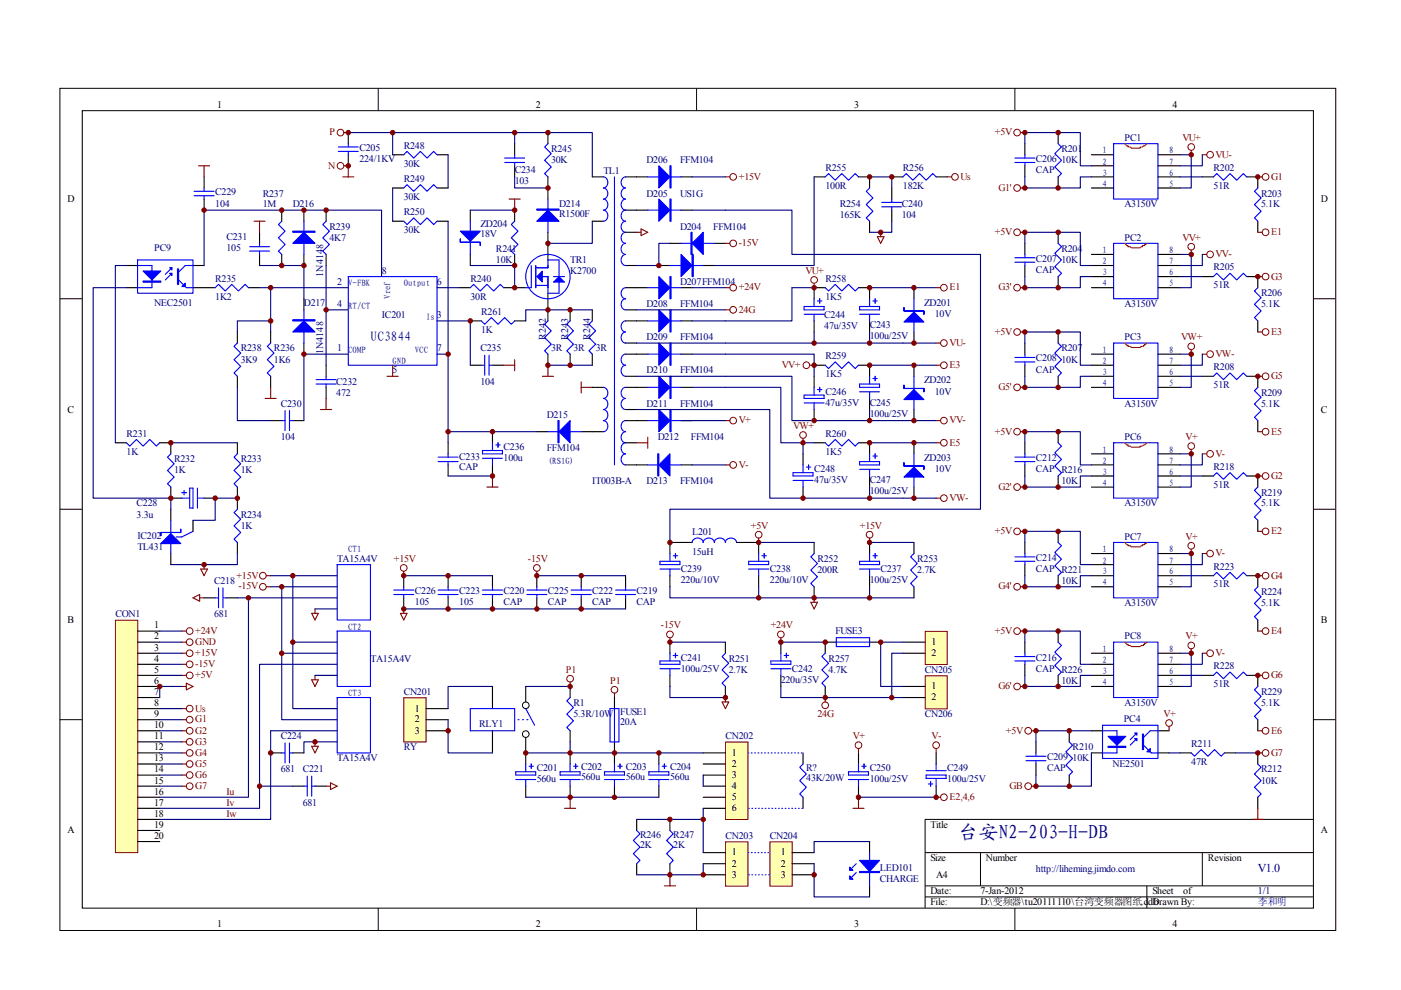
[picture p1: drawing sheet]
<svg xmlns="http://www.w3.org/2000/svg" width="297mm" height="210mm" viewBox="0 0 297 210" stroke-linecap="round" stroke-linejoin="round" font-family="sans-serif">
<defs><g id="words">
<text font-size="4.2" fill="#000080" x="203.2" y="177.8">台安N2-203-H-DB</text>
<text font-size="2.8" fill="#000080" x="78.6" y="72.4">UC3844</text>
<text font-size="2.5" fill="#000080" x="266.7" y="184.8">V1.0</text>
<g font-size="2.1">
<text x="46.1" y="22.9">1</text>
<text x="113.6" y="22.9">2</text>
<text x="181.1" y="22.9">3</text>
<text x="248.6" y="22.9">4</text>
<text x="14.3" y="42.8">D</text>
<text x="280.1" y="42.8">D</text>
<text x="14.3" y="87.5">C</text>
<text x="280.1" y="87.5">C</text>
<text x="14.3" y="132.1">B</text>
<text x="32.7" y="133.2">1</text>
<text x="32.7" y="135.6">2</text>
<text x="32.7" y="137.9">3</text>
<text x="197.5" y="136.8">1</text>
<text x="280.1" y="132.1">B</text>
<text x="32.7" y="140.3">4</text>
<text x="32.7" y="142.6">5</text>
<text x="197.5" y="139.1">2</text>
<text x="32.7" y="145">6</text>
<text x="32.7" y="147.3">7</text>
<text x="32.7" y="149.7">8</text>
<text x="197.5" y="146.1">1</text>
<text x="197.5" y="148.5">2</text>
<text x="32.7" y="152">9</text>
<text x="32.7" y="154.4">10</text>
<text x="88" y="150.9">1</text>
<text x="88" y="153.2">2</text>
<text x="88" y="155.5">3</text>
<text x="32.7" y="156.7">11</text>
<text x="32.7" y="159.1">12</text>
<text x="32.7" y="161.4">13</text>
<text x="155.2" y="160.3">1</text>
<text x="32.7" y="163.8">14</text>
<text x="32.7" y="166.1">15</text>
<text x="155.2" y="162.6">2</text>
<text x="155.2" y="164.9">3</text>
<text x="155.2" y="167.3">4</text>
<text x="32.7" y="168.5">16</text>
<text x="32.7" y="170.8">17</text>
<text x="32.7" y="173.2">18</text>
<text x="155.2" y="169.6">5</text>
<text x="155.2" y="172">6</text>
<text x="14.3" y="176.7">A</text>
<text x="32.7" y="175.5">19</text>
<text x="32.7" y="177.9">20</text>
<text x="197.3" y="175.5">Title</text>
<text x="280.1" y="176.7">A</text>
<text x="155.2" y="181.4">1</text>
<text x="155.2" y="183.7">2</text>
<text x="165.5" y="181.4">1</text>
<text x="165.5" y="183.7">2</text>
<text x="197.3" y="182.6">Size</text>
<text x="209" y="182.6">Number</text>
<text x="256.1" y="182.6">Revision</text>
<text x="155.2" y="186.1">3</text>
<text x="165.5" y="186.1">3</text>
<text x="197.3" y="189.6">Date:</text>
<text x="197.3" y="192">File:</text>
<text x="198.5" y="186.1">A4</text>
<text x="207.9" y="189.6">7-Jan-2012</text>
<text x="207.9" y="192">D:\变频器\tu20111110\台湾变频器图纸.ddb</text>
<text x="244.3" y="189.6">Sheet</text>
<text x="244.3" y="192">Drawn By:</text>
<text x="250.9" y="189.6">of</text>
<text x="46.1" y="196.6">1</text>
<text x="113.6" y="196.6">2</text>
<text x="181.1" y="196.6">3</text>
<text x="248.6" y="196.6">4</text>
</g>
<g font-size="2.1" fill="#800000">
<text x="69.8" y="28.7">P</text>
<text x="210.9" y="28.7">+5V</text>
<text x="250.7" y="29.9">VU+</text>
<text x="69.6" y="35.7">N</text>
<text x="257.7" y="33.5">VU-</text>
<text x="156.6" y="38.1">+15V</text>
<text x="203.6" y="38.1">Us</text>
<text x="211.7" y="40.5">G1'</text>
<text x="269.5" y="38.1">G1</text>
<text x="156.6" y="52.2">-15V</text>
<text x="210.9" y="49.9">+5V</text>
<text x="250.7" y="51.1">VV+</text>
<text x="269.5" y="49.9">E1</text>
<text x="170.8" y="58.1">VU+</text>
<text x="257.7" y="54.5">VV-</text>
<text x="269.5" y="59.3">G3</text>
<text x="156.6" y="61.6">+24V</text>
<text x="201.3" y="61.6">E1</text>
<text x="211.7" y="61.6">G3'</text>
<text x="156.6" y="66.3">24G</text>
<text x="210.9" y="71">+5V</text>
<text x="269.5" y="71">E3</text>
<text x="201.3" y="73.3">VU-</text>
<text x="250.4" y="72.2">VW+</text>
<text x="257.7" y="75.7">VW-</text>
<text x="165.8" y="78.1">VV+</text>
<text x="201.3" y="78.1">E3</text>
<text x="211.7" y="82.7">G5'</text>
<text x="269.5" y="80.4">G5</text>
<text x="156.6" y="89.8">V+</text>
<text x="201.3" y="89.8">VV-</text>
<text x="168.1" y="90.9">VW+</text>
<text x="201.3" y="94.5">E5</text>
<text x="210.9" y="92.1">+5V</text>
<text x="251.4" y="93.3">V+</text>
<text x="269.5" y="92.1">E5</text>
<text x="156.6" y="99.2">V-</text>
<text x="257.7" y="96.9">V-</text>
<text x="269.5" y="101.5">G2</text>
<text x="201.3" y="106.2">VW-</text>
<text x="211.7" y="103.9">G2'</text>
<text x="159.2" y="112.1">+5V</text>
<text x="182.3" y="112.1">+15V</text>
<text x="210.9" y="113.3">+5V</text>
<text x="269.5" y="113.3">E2</text>
<text x="83.5" y="119.1">+15V</text>
<text x="111.9" y="119.1">-15V</text>
<text x="251.4" y="114.5">V+</text>
<text x="257.7" y="118">V-</text>
<text x="50.1" y="122.7">+15V</text>
<text x="50.5" y="125">-15V</text>
<text x="211.7" y="125">G4'</text>
<text x="269.5" y="122.7">G4</text>
<text x="41.4" y="134.4">+24V</text>
<text x="41.4" y="136.8">GND</text>
<text x="140.1" y="133.2">-15V</text>
<text x="163.4" y="133.2">+24V</text>
<text x="210.9" y="134.4">+5V</text>
<text x="251.4" y="135.6">V+</text>
<text x="269.5" y="134.4">E4</text>
<text x="41.4" y="139.1">+15V</text>
<text x="41.4" y="141.5">-15V</text>
<text x="41.4" y="143.8">+5V</text>
<text x="120" y="142.6">P1</text>
<text x="257.7" y="139.1">V-</text>
<text x="269.5" y="143.8">G6</text>
<text x="129.4" y="145">P1</text>
<text x="211.7" y="146.1">G6'</text>
<text x="41.4" y="150.9">Us</text>
<text x="41.4" y="153.2">G1</text>
<text x="41.4" y="155.5">G2</text>
<text x="173.3" y="152">24G</text>
<text x="213.3" y="155.5">+5V</text>
<text x="246.7" y="152">V+</text>
<text x="269.5" y="155.5">E6</text>
<text x="41.4" y="157.9">G3</text>
<text x="41.4" y="160.3">G4</text>
<text x="180.8" y="156.7">V+</text>
<text x="197.5" y="156.7">V-</text>
<text x="269.5" y="160.3">G7</text>
<text x="41.4" y="167.3">G7</text>
<text x="41.4" y="164.9">G6</text>
<text x="41.4" y="162.6">G5</text>
<text x="214" y="167.3">GB</text>
<text x="48" y="168.5">Iu</text>
<text x="48" y="170.8">Iv</text>
<text x="48" y="173.2">Iw</text>
<text x="201.3" y="169.6">E2,4,6</text>
</g>
<g font-size="2.1" fill="#000080">
<text x="238.4" y="29.9">PC1</text>
<text x="76.2" y="32">C205</text>
<text x="76.2" y="34.4">224/1KV</text>
<text x="85.6" y="31.5">R248</text>
<text x="85.6" y="35.3">30K</text>
<text x="116.8" y="32.3">R245</text>
<text x="116.8" y="34.6">30K</text>
<text x="137.1" y="34.6">D206</text>
<text x="144.2" y="34.6">FFM104</text>
<text x="219.6" y="34.4">C206</text>
<text x="225" y="32.3">R201</text>
<text x="225" y="34.6">10K</text>
<text x="45.6" y="41.4">C229</text>
<text x="55.7" y="41.7">R237</text>
<text x="85.6" y="38.6">R249</text>
<text x="109.1" y="36.7">C234</text>
<text x="109.1" y="39">103</text>
<text x="127.9" y="36.9">TL1</text>
<text x="137.1" y="41.7">D205</text>
<text x="144.2" y="41.7">US1G</text>
<text x="175" y="36.3">R255</text>
<text x="175" y="40">100R</text>
<text x="191.4" y="36.3">R256</text>
<text x="191.4" y="40">182K</text>
<text x="219.6" y="36.7">CAP</text>
<text x="257.3" y="36.3">R202</text>
<text x="257.3" y="40">51R</text>
<text x="267.4" y="41.7">R203</text>
<text x="45.6" y="43.8">104</text>
<text x="55.7" y="44">1M</text>
<text x="62.1" y="43.8">D216</text>
<text x="85.6" y="45.6">R250</text>
<text x="85.6" y="42.3">30K</text>
<text x="118.5" y="43.8">D214</text>
<text x="118.5" y="46.1">R1500F</text>
<text x="178.1" y="44">R254</text>
<text x="178.1" y="46.3">165K</text>
<text x="191.2" y="44">C240</text>
<text x="191.2" y="46.3">104</text>
<text x="238.4" y="44">A3150V</text>
<text x="267.4" y="44">5.1K</text>
<text x="32.7" y="53.2">PC9</text>
<text x="48" y="50.8">C231</text>
<text x="48" y="53.2">105</text>
<text x="69.8" y="48.7">R239</text>
<text x="69.8" y="51.1">4K7</text>
<text x="85.6" y="49.4">30K</text>
<text x="101.9" y="48.2">ZD204</text>
<text x="101.9" y="50.3">18V</text>
<text x="105.2" y="53.4">R241</text>
<text x="144.2" y="48.7">D204</text>
<text x="151.2" y="48.7">FFM104</text>
<text x="225" y="53.4">R204</text>
<text x="238.4" y="51.1">PC2</text>
<text x="45.6" y="59.7">R235</text>
<text x="68.5" y="58.7" transform="rotate(-90 68.5 58.7)">1N4148</text>
<text x="80.9" y="58.1">8</text>
<text x="99.7" y="59.7">R240</text>
<text x="105.2" y="55.7">10K</text>
<text x="120.9" y="55.7">TR1</text>
<text x="120.9" y="58.1">K2700</text>
<text x="175" y="59.7">R258</text>
<text x="219.6" y="55.5">C207</text>
<text x="219.6" y="57.8">CAP</text>
<text x="225" y="55.7">10K</text>
<text x="257.3" y="57.3">R205</text>
<text x="32.7" y="64.9">NEC2501</text>
<text x="45.6" y="63.5">1K2</text>
<text x="64.4" y="64.9">D217</text>
<text x="71.5" y="60.5">2</text>
<text x="71.5" y="65.1">4</text>
<text x="99.7" y="63.5">30R</text>
<text x="137.1" y="65.1">D208</text>
<text x="144.2" y="65.1">FFM104</text>
<text x="144.2" y="60.5">D207FFM104</text>
<text x="175" y="63.5">1K5</text>
<text x="195.9" y="64.9">ZD201</text>
<text x="238.4" y="65.1">A3150V</text>
<text x="257.3" y="61.1">51R</text>
<text x="267.4" y="62.8">R206</text>
<text x="267.4" y="65.1">5.1K</text>
<text x="80.9" y="67.5">IC201</text>
<text x="102" y="66.7">R261</text>
<text x="102" y="70.5">1K</text>
<text x="174.8" y="67.5">C244</text>
<text x="174.8" y="69.8">47u/35V</text>
<text x="184.4" y="69.6">C243</text>
<text x="184.4" y="71.9">100u/25V</text>
<text x="198.2" y="67.2">10V</text>
<text x="51.1" y="74.5">R238</text>
<text x="51.1" y="76.9">3K9</text>
<text x="58.1" y="74.5">R236</text>
<text x="58.1" y="76.9">1K6</text>
<text x="68.5" y="75.1" transform="rotate(-90 68.5 75.1)">1N4148</text>
<text x="71.5" y="74.5">1</text>
<text x="92.6" y="74.5">7</text>
<text x="101.9" y="74.5">C235</text>
<text x="115.7" y="72.1" transform="rotate(-90 115.7 72.1)">R242</text>
<text x="116.8" y="74.5">3R</text>
<text x="120.5" y="72.1" transform="rotate(-90 120.5 72.1)">R243</text>
<text x="121.6" y="74.5">3R</text>
<text x="125.1" y="72.1" transform="rotate(-90 125.1 72.1)">R244</text>
<text x="126.3" y="74.5">3R</text>
<text x="137.1" y="72.2">D209</text>
<text x="144.2" y="72.2">FFM104</text>
<text x="175" y="76.1">R259</text>
<text x="219.6" y="76.6">C208</text>
<text x="225" y="74.5">R207</text>
<text x="225" y="76.9">10K</text>
<text x="238.4" y="72.2">PC3</text>
<text x="71.3" y="81.5">C232</text>
<text x="71.3" y="83.9">472</text>
<text x="83.2" y="79.2">5</text>
<text x="101.9" y="81.5">104</text>
<text x="137.1" y="79.2">D210</text>
<text x="144.2" y="79.2">FFM104</text>
<text x="175" y="79.9">1K5</text>
<text x="175" y="83.7">C246</text>
<text x="195.9" y="81.3">ZD202</text>
<text x="198.2" y="83.7">10V</text>
<text x="219.6" y="79">CAP</text>
<text x="257.3" y="78.5">R208</text>
<text x="257.3" y="82.3">51R</text>
<text x="267.4" y="83.9">R209</text>
<text x="59.5" y="86.3">C230</text>
<text x="115.9" y="88.6">D215</text>
<text x="137.1" y="86.3">D211</text>
<text x="144.2" y="86.3">FFM104</text>
<text x="175" y="86">47u/35V</text>
<text x="184.4" y="86">C245</text>
<text x="184.4" y="88.4">100u/25V</text>
<text x="238.4" y="86.3">A3150V</text>
<text x="267.4" y="86.3">5.1K</text>
<text x="26.8" y="92.6">R231</text>
<text x="59.5" y="93.3">104</text>
<text x="106.8" y="95.4">C236</text>
<text x="115.9" y="95.7">FFM104</text>
<text x="139.4" y="93.3">D212</text>
<text x="146.5" y="93.3">FFM104</text>
<text x="175" y="92.6">R260</text>
<text x="238.4" y="93.3">PC6</text>
<text x="26.8" y="96.4">1K</text>
<text x="36.9" y="98">R232</text>
<text x="36.9" y="100.3">1K</text>
<text x="51.1" y="98">R233</text>
<text x="51.1" y="100.3">1K</text>
<text x="97.4" y="97.6">C233</text>
<text x="97.4" y="99.7">CAP</text>
<text x="106.8" y="97.8">100u</text>
<text x="172.6" y="100.1">C248</text>
<text x="175" y="96.4">1K5</text>
<text x="195.9" y="97.8">ZD203</text>
<text x="198.2" y="100.1">10V</text>
<text x="219.6" y="97.8">C212</text>
<text x="219.6" y="100.1">CAP R216</text>
<text x="257.3" y="99.7">R218</text>
<text x="29" y="107.4">C228</text>
<text x="125.6" y="102.7">IT003B-A</text>
<text x="137.1" y="102.7">D213</text>
<text x="144.2" y="102.7">FFM104</text>
<text x="172.6" y="102.5">47u/35V</text>
<text x="184.4" y="102.5">C247</text>
<text x="184.4" y="104.8">100u/25V</text>
<text x="225" y="102.7">10K</text>
<text x="238.4" y="107.4">A3150V</text>
<text x="257.3" y="103.4">51R</text>
<text x="267.4" y="105.1">R219</text>
<text x="267.4" y="107.4">5.1K</text>
<text x="29" y="109.7">3.3u</text>
<text x="51.1" y="109.7">R234</text>
<text x="51.1" y="112.1">1K</text>
<text x="146.7" y="113.5">L201</text>
<text x="29.1" y="114.2">IC202</text>
<text x="29.1" y="116.6">TL431</text>
<text x="71.5" y="119.1">TA15A4V</text>
<text x="146.7" y="117.7">15uH</text>
<text x="173.3" y="119.1">R252</text>
<text x="194.5" y="119.1">R253</text>
<text x="219.6" y="118.9">C214</text>
<text x="238.4" y="114.5">PC7</text>
<text x="45.4" y="123.9">C218</text>
<text x="88" y="125.9">C226</text>
<text x="97.4" y="125.9">C223</text>
<text x="106.8" y="125.9">C220</text>
<text x="116.2" y="125.9">C225</text>
<text x="125.6" y="125.9">C222</text>
<text x="135" y="125.9">C219</text>
<text x="144.4" y="121.3">C239</text>
<text x="144.4" y="123.6">220u/10V</text>
<text x="163.2" y="121.3">C238</text>
<text x="163.2" y="123.6">220u/10V</text>
<text x="173.3" y="121.5">200R</text>
<text x="184.4" y="123.6">100u/25V</text>
<text x="186.7" y="121.3">C237</text>
<text x="194.5" y="121.5">2.7K</text>
<text x="219.6" y="121.3">CAP R221</text>
<text x="225" y="123.9">10K</text>
<text x="257.3" y="120.7">R223</text>
<text x="257.3" y="124.6">51R</text>
<text x="24.5" y="130.9">CON1</text>
<text x="45.4" y="130.9">681</text>
<text x="88" y="128.3">105</text>
<text x="97.4" y="128.3">105</text>
<text x="106.8" y="128.3">CAP</text>
<text x="116.2" y="128.3">CAP</text>
<text x="125.6" y="128.3">CAP</text>
<text x="135" y="128.3">CAP</text>
<text x="238.4" y="128.5">A3150V</text>
<text x="267.4" y="126.2">R224</text>
<text x="267.4" y="128.5">5.1K</text>
<text x="177.1" y="134.4">FUSE3</text>
<text x="238.4" y="135.6">PC8</text>
<text x="78.6" y="140.3">TA15A4V</text>
<text x="144.4" y="140.1">C241</text>
<text x="144.4" y="142.4">100u/25V</text>
<text x="154.5" y="140.3">R251</text>
<text x="154.5" y="142.6">2.7K</text>
<text x="167.9" y="142.4">C242</text>
<text x="175.7" y="140.3">R257</text>
<text x="175.7" y="142.6">4.7K</text>
<text x="196.1" y="142.6">CN205</text>
<text x="219.6" y="140.1">C216</text>
<text x="219.6" y="142.4">CAP R226</text>
<text x="257.3" y="141.9">R228</text>
<text x="85.6" y="147.3">CN201</text>
<text x="121.6" y="149.7">R1</text>
<text x="165.5" y="144.7">220u/35V</text>
<text x="225" y="145">10K</text>
<text x="238.4" y="149.7">A3150V</text>
<text x="257.3" y="145.7">51R</text>
<text x="267.4" y="147.3">R229</text>
<text x="267.4" y="149.7">5.1K</text>
<text x="101.6" y="154.1">RLY1</text>
<text x="121.6" y="152">5.3R/10W</text>
<text x="131.5" y="151.6">FUSE1</text>
<text x="131.5" y="153.7">20A</text>
<text x="196.1" y="152">CN206</text>
<text x="238.3" y="153.2">PC4</text>
<text x="59.5" y="156.7">C224</text>
<text x="71.5" y="161.4">TA15A4V</text>
<text x="85.6" y="159.1">RY</text>
<text x="153.8" y="156.7">CN202</text>
<text x="222" y="161.2">C209</text>
<text x="227.4" y="159.1">R210</text>
<text x="227.4" y="161.4">10K</text>
<text x="252.6" y="158.3">R211</text>
<text x="59.5" y="163.8">681</text>
<text x="64.2" y="163.8">C221</text>
<text x="113.8" y="163.5">C201</text>
<text x="113.8" y="165.9">560u</text>
<text x="123.2" y="163.3">C202</text>
<text x="123.2" y="165.5">560u</text>
<text x="132.7" y="163.3">C203</text>
<text x="132.7" y="165.5">560u</text>
<text x="142.1" y="163.3">C204</text>
<text x="142.1" y="165.5">560u</text>
<text x="170.9" y="163.5">R?</text>
<text x="170.9" y="165.6">43K/20W</text>
<text x="184.4" y="163.5">C250</text>
<text x="184.4" y="165.9">100u/25V</text>
<text x="200.8" y="163.5">C249</text>
<text x="200.8" y="165.9">100u/25V</text>
<text x="222" y="163.5">CAP</text>
<text x="235.9" y="162.6">NE2501</text>
<text x="252.6" y="162.2">47R</text>
<text x="267.4" y="163.8">R212</text>
<text x="267.4" y="166.1">10K</text>
<text x="64.2" y="170.8">681</text>
<text x="135.7" y="177.6">R246</text>
<text x="135.7" y="179.8">2K</text>
<text x="142.7" y="177.6">R247</text>
<text x="142.7" y="179.8">2K</text>
<text x="153.8" y="177.9">CN203</text>
<text x="163.2" y="177.9">CN204</text>
<text x="186.5" y="184.7">LED101</text>
<text x="219.6" y="184.9">http://liheming.jimdo.com</text>
<text x="186.5" y="187">CHARGE</text>
<text x="266.7" y="192">李和明</text>
<text x="266.7" y="189.6">1/1</text>
</g>
<g font-size="1.9" fill="#000080">
<text x="233.8" y="32.5">1</text>
<text x="233.8" y="34.9">2</text>
<text x="247.9" y="34.9">7</text>
<text x="247.9" y="32.5">8</text>
<text x="233.8" y="37.3">3</text>
<text x="233.8" y="39.6">4</text>
<text x="247.9" y="39.6">5</text>
<text x="247.9" y="37.3">6</text>
<text x="233.8" y="53.7">1</text>
<text x="247.9" y="53.7">8</text>
<text x="233.8" y="56.1">2</text>
<text x="233.8" y="58.3">3</text>
<text x="247.9" y="58.3">6</text>
<text x="247.9" y="56.1">7</text>
<text x="73.8" y="60.7">V-FBK</text>
<text x="73.8" y="65.5">RT/CT</text>
<text x="82.8" y="63.3" transform="rotate(-90 82.8 63.3)">Vref</text>
<text x="85.6" y="60.7">Output 6</text>
<text x="233.8" y="60.7">4</text>
<text x="247.9" y="60.7">5</text>
<text x="90.3" y="67.7">Is 3</text>
<text x="73.8" y="74.9">COMP</text>
<text x="83.2" y="77.1">GND</text>
<text x="88" y="74.9">VCC</text>
<text x="233.8" y="74.9">1</text>
<text x="233.8" y="77.1">2</text>
<text x="247.9" y="77.1">7</text>
<text x="247.9" y="74.9">8</text>
<text x="233.8" y="79.5">3</text>
<text x="233.8" y="81.9">4</text>
<text x="247.9" y="81.9">5</text>
<text x="247.9" y="79.5">6</text>
<text x="233.8" y="95.9">1</text>
<text x="247.9" y="95.9">8</text>
<text x="116.2" y="98.3">(RS1G)</text>
<text x="233.8" y="98.3">2</text>
<text x="233.8" y="100.7">3</text>
<text x="247.9" y="100.7">6</text>
<text x="247.9" y="98.3">7</text>
<text x="233.8" y="103">4</text>
<text x="247.9" y="103">5</text>
<text x="73.8" y="117.1">CT1</text>
<text x="233.8" y="117.1">1</text>
<text x="233.8" y="119.5">2</text>
<text x="247.9" y="119.5">7</text>
<text x="247.9" y="117.1">8</text>
<text x="233.8" y="121.8">3</text>
<text x="233.8" y="124.1">4</text>
<text x="247.9" y="124.1">5</text>
<text x="247.9" y="121.8">6</text>
<text x="73.8" y="133.5">CT2</text>
<text x="233.8" y="138.3">1</text>
<text x="233.8" y="140.6">2</text>
<text x="233.8" y="142.9">3</text>
<text x="247.9" y="142.9">6</text>
<text x="247.9" y="140.6">7</text>
<text x="247.9" y="138.3">8</text>
<text x="73.8" y="147.6">CT3</text>
<text x="233.8" y="145.3">4</text>
<text x="247.9" y="145.3">5</text>
</g>
</g></defs>
<g fill="none" stroke="#000" stroke-width=".21">
<path d="M12.7 18.7h270.5v178.6h-270.5zM80.2 18.7v4.7M147.7 18.7v4.7M215.2 18.7v4.7M17.4 23.5h261.1v169h-261.1zM12.7 63.3h4.7M278.4 63.3h4.7M12.7 108h4.7M278.4 108h4.7M12.7 152.6h4.7M278.4 152.6h4.7M278.4 173.7h-82.3v18.8"/>
<path d="M80.2 192.5v4.7M147.7 192.5v4.7M196.1 180.8h82.3M196.1 187.8h82.3M196.1 190.2h82.3M207.9 180.8v7M215.2 192.5v4.7M243.2 187.8v4.7M254.9 180.8v7"/>
</g>
<g fill="none" stroke="#000" stroke-width=".23">
<path d="M43.3 37.5v2.4M83.2 39.9h2.4M83.2 32.8h2.4M92.7 39.9h2.3M92.7 32.8h2.3M109.1 30.5v2.3M109.1 35.2v2.3M116.2 28.1v2.4M116.2 37.5v4.7M125.6 37.5h2.3M132.6 37.5h4.7M144.4 37.5h2.3"/>
<path d="M172.6 37.5h2.4M182 37.5h2.4v2.4M189.1 37.5h2.3M189.1 39.9v2.3M198.5 37.5h2.3M26.8 56.3h2.4M40.9 56.3h2.4M43.3 42.2v2.4M55 49.3v2.3M55 53.9v2.4M59.7 44.6v2.3M59.7 53.9v2.4"/>
<path d="M64.4 44.6v2.3M64.4 53.9v2.4M69.1 44.6v2.3M69.1 53.9v2.4M83.2 46.9h2.4M92.7 46.9h2.3M99.7 44.6v2.3M99.7 53.9v2.4M109.1 44.6v2.3M109.1 53.9v2.4M116.2 49.3v5.8M125.6 46.9h2.3"/>
<path d="M132.6 56.3h2.4M132.6 44.6h4.7M132.6 49.3h2.4M139.7 56.3h2.3M142 51.6h2.4M144.4 44.6h2.3M149.1 56.3h2.3M151.4 51.6h2.4M184.4 46.9v2.4M189.1 44.6v2.3M26.8 61h2.4M40.9 61h4.7"/>
<path d="M50.3 70.4v2.3M50.3 79.8v2.3M52.7 61h2.3M57.4 70.4v2.3M57.4 79.8v2.3M64.4 63.3v2.4M64.4 72.7v2.4M69.1 77.4v2.4M97.4 61h2.3M99.7 68h2.4M99.7 77.4h2.4M104.4 77.4h2.4"/>
<path d="M106.8 61h4.7M109.1 68h2.4M116.2 62.2v5.8M116.2 75.1v2.3M132.6 61h4.7M132.6 68h4.7M132.6 75.1h4.7M132.6 65.7h2.4M132.6 72.7h2.4M132.6 79.8h2.4M144.4 61h2.3M144.4 68h2.3"/>
<path d="M144.4 75.1h2.3M172.6 61h2.4M172.6 77.4h2.4M182 61h2.4v2.3M182 77.4h2.4v2.4M184.4 68v2.4M193.8 61v2.3M193.8 70.4v2.3M193.8 77.4v2.4M24.5 93.9h2.3M33.9 93.9h2.3v2.3M50.3 93.9v2.3"/>
<path d="M57.4 89.2h2.3M62.1 89.2h2.3M69.1 82.1v2.4M104.4 91.5v2.4M104.4 98.6v2.3M113.8 91.5h2.4M123.2 91.5h4.7M125.6 82.1h2.3M132.6 89.2h4.7M132.6 82.1h4.7M132.6 98.6h4.7M132.6 86.8h2.4"/>
<path d="M132.6 93.9h2.4M144.4 89.2h2.3M144.4 82.1h2.3M144.4 98.6h2.3M172.6 93.9h2.4M182 93.9h2.4v2.3M184.4 84.5v2.3M193.8 86.8v2.4M193.8 93.9v2.3M36.2 103.3v2.3h2.4M36.2 108v2.3M36.2 117.4v2.3"/>
<path d="M40.9 110.3v2.4M43.3 105.6h2.3M50.3 103.3v4.7M50.3 115v2.4M184.4 100.9v2.4M193.8 103.3v2.3"/>
</g>
<g fill="none" stroke="#00f" stroke-width=".23">
<path d="M43.3 39.9v.7M85.6 39.9l.7-.7 1.4 1.4 1.4-1.4 1.4 1.4 1.4-1.4 .8 .7M85.6 32.8l.7-.7 1.4 1.4 1.4-1.4 1.4 1.4 1.4-1.4 .8 .7M107 33.5h4.2M107 34.5h4.2M109.1 32.8v.7M109.1 34.5v.7M116.2 30.5l-.7 .7 1.4 1.4-1.4 1.4 1.4 1.4-1.4 1.4 .7 .7M127.9 37.5a1.2 1.2 0 0 1 1 1.2 1.2 1.2 0 0 1-1 1.2 1.2 1.2 0 0 1 1 1.1 1.2 1.2 0 0 1-1 1.2 1.2 1.2 0 0 1 1 1.2 1.2 1.2 0 0 1-1 1.2 1.2 1.2 0 0 1 1 1.1 1.2 1.2 0 0 1-1 1.2M130.3 37.5v61.1M132.6 37.5a1.2 1.2 0 0 0-.9 1.2 1.2 1.2 0 0 0 .9 1.2 1.2 1.2 0 0 0-.9 1.1 1.2 1.2 0 0 0 .9 1.2 1.2 1.2 0 0 0-.9 1.2 1.2 1.2 0 0 0 .9 1.2 1.2 1.2 0 0 0-.9 1.1 1.2 1.2 0 0 0 .9 1.2 1.21 1.21 0 0 0-.9 1.2 1.21 1.21 0 0 0 .9 1.2 1.2 1.2 0 0 0-.9 1.1 1.2 1.2 0 0 0 .9 1.2 1.2 1.2 0 0 0-.9 1.2 1.2 1.2 0 0 0 .9 1.1 1.2 1.2 0 0 0-.9 1.2 1.2 1.2 0 0 0 .9 1.2M137.3 37.5h7.1"/>
<path d="M175 37.5l.7-.7 1.4 1.4 1.4-1.4 1.4 1.4 1.4-1.4 .7 .7M184.4 39.9l-.7 .7 1.4 1.4-1.4 1.4 1.4 1.4-1.4 1.4 .7 .7M191.4 37.5l.7-.7 1.4 1.4 1.5-1.4 1.4 1.4 1.4-1.4 .7 .7M29.2 55.1h11.7v7.1h-11.7zM29.2 56.3h3v4.7h-3M36.4 57.9l-1.4 1.4M36.4 56.8l-1.4 1.4M37.9 59.3l1.6 1.7h1.4M40.9 56.3h-1.6l-1.4 1.4M41.2 40.6h4.2M41.2 41.5h4.2M43.3 41.5v.7"/>
<path d="M52.9 52.3h4.2M52.9 53.2h4.2M55 51.6v.7M55 53.2v.7M59.7 46.9l-.7 .7 1.4 1.4-1.4 1.4 1.4 1.4-1.4 1.4 .7 .7M64.4 46.9v7M69.1 46.9l-.7 .7 1.4 1.4-1.4 1.4 1.4 1.4-1.4 1.4 .7 .7M73.8 58.6h18.9v18.8h-18.9zM85.6 46.9l.7 .7 1.4-1.4 1.4 1.4 1.4-1.4 1.4 1.4 .8-.7M99.7 46.9v7M109.1 46.9l-.7 .7 1.4 1.4-1.4 1.4 1.4 1.4-1.4 1.4 .7 .7M112.6 56.3v4.7h-1.1"/>
<path d="M113.6 56.3v4.7M113.6 56.8h2.6v-1.7h2.3v7.1h-2.3v-3.6h-1.4M116.2 42.2v7.1M117.3 58.6h2.4M137.3 44.6h7.1M142 56.3h7.1M144.4 51.6h7M187 43.9h4.2M187 42.9h4.2M189.1 42.2v.7M189.1 43.9v.7M45.6 61l.7-.7 1.4 1.4 1.4-1.4 1.5 1.4 1.4-1.4 .7 .7"/>
<path d="M50.3 72.7l-.7 .7 1.4 1.5-1.4 1.4 1.4 1.4-1.4 1.4 .7 .7M57.4 72.7l-.7 .7 1.4 1.5-1.4 1.4 1.4 1.4-1.4 1.4 .7 .7M64.4 65.7v7M69.1 79.8v.7M99.7 61l.7-.7 1.4 1.4 1.4-1.4 1.4 1.4 1.5-1.4 .7 .7M102.1 68l.7 .7 1.4-1.4 1.4 1.4 1.4-1.4 1.4 1.4 .7-.7M102.1 77.4h.7M102.8 75.3v4.2M103.7 77.4h.7M103.7 75.3v4.2M113.6 60.5h2.6M116.2 68l-.7 .7 1.4 1.5-1.4 1.4 1.4 1.4-1.4 1.4 .7 .7"/>
<path d="M132.6 61a1.2 1.2 0 0 0-.9 1.2 1.2 1.2 0 0 0 .9 1.1 1.2 1.2 0 0 0-.9 1.2 1.2 1.2 0 0 0 .9 1.2M132.6 68a1.2 1.2 0 0 0-.9 1.2 1.2 1.2 0 0 0 .9 1.2 1.2 1.2 0 0 0-.9 1.2 1.2 1.2 0 0 0 .9 1.1M132.6 75.1a1.2 1.2 0 0 0-.9 1.2 1.2 1.2 0 0 0 .9 1.1 1.2 1.2 0 0 0-.9 1.2 1.2 1.2 0 0 0 .9 1.2M137.3 61h7.1M137.3 68h7.1M137.3 75.1h7.1M175 61l.7 .7 1.4-1.4 1.4 1.4 1.4-1.4 1.4 1.4 .7-.7M175 77.4l.7 .7 1.4-1.4 1.4 1.4 1.4-1.4 1.4 1.4 .7-.7M182.3 65h4.2v.7h-4.2zM182.3 66.6h4.2M184.4 63.3v1.7M184.4 66.6v1.4"/>
<path d="M184.4 79.8v1.6M185.1 63.8h.9M185.5 63.3v1M185.5 79.8v.9M193.8 63.3v7.1M193.8 79.8v7M26.8 93.9l.7 .7 1.4-1.4 1.4 1.4 1.4-1.4 1.5 1.4 .7-.7M36.2 96.2l-.7 .7 1.4 1.4-1.4 1.4 1.4 1.5-1.4 1.4 .7 .7M50.3 96.2l-.7 .7 1.4 1.4-1.4 1.4 1.4 1.5-1.4 1.4 .7 .7M59.7 89.2h.7M60.4 87.1v4.2M61.4 89.2h.7"/>
<path d="M61.4 87.1v4.2M67 81.4h4.3M67 80.5h4.3M69.1 81.4v.7M102.3 95.5h4.2v.7h-4.2zM102.3 97.2h4.2M104.4 93.9v1.6M104.4 97.2v1.4M105.1 94.3h1M105.6 93.9v.9M116.2 91.5h7M127.9 82.1a1.2 1.2 0 0 1 1 1.2 1.2 1.2 0 0 1-1 1.2 1.2 1.2 0 0 1 1 1.2 1.2 1.2 0 0 1-1 1.1 1.2 1.2 0 0 1 1 1.2 1.2 1.2 0 0 1-1 1.2 1.2 1.2 0 0 1 1 1.2 1.2 1.2 0 0 1-1 1.1"/>
<path d="M132.6 89.2a1.2 1.2 0 0 0-.9 1.2 1.2 1.2 0 0 0 .9 1.1 1.2 1.2 0 0 0-.9 1.2 1.2 1.2 0 0 0 .9 1.2 1.2 1.2 0 0 0-.9 1.2 1.2 1.2 0 0 0 .9 1.1M132.6 96.2a1.2 1.2 0 0 0-.9 1.2 1.2 1.2 0 0 0 .9 1.2M132.6 82.1a1.2 1.2 0 0 0-.9 1.2 1.2 1.2 0 0 0 .9 1.2 1.2 1.2 0 0 0-.9 1.2 1.2 1.2 0 0 0 .9 1.1M137.3 89.2h7.1M137.3 82.1h7.1M137.3 98.6h7.1M175 93.9l.7 .7 1.4-1.4 1.4 1.4 1.4-1.4 1.4 1.4 .7-.7M182.3 81.4h4.2v.7h-4.2zM182.3 97.9h4.2v.7h-4.2zM182.3 83.1h4.2M182.3 99.5h4.2M184.4 83.1v1.4"/>
<path d="M184.4 96.2v1.7M184.4 99.5v1.4M185.1 80.3h.9M185.1 96.7h.9M185.5 96.2v1M193.8 96.2v7.1M36.2 110.3v7.1M38.6 104.4h.9M38.6 105.6h1.6M39 104v.9M40.2 103.5h.7v4.2h-.7zM40.9 112.7l-2.3 1.1h-1.2"/>
<path d="M41.9 105.6h1.4M41.9 103.5v4.2M50.3 108l-.7 .7 1.4 1.4-1.4 1.4 1.4 1.4-1.4 1.4 .7 .7"/>
<circle cx="116.2" cy="58.6" r="4.7"/>
</g>
<g fill="#00f" stroke="#00f" stroke-width=".21">
<path d="M113.8 58.6l1.2-1.1v2.3z"/>
<path d="M118.5 58.6l1.2 1.2h-2.4z"/>
</g>
<g fill="none" stroke="#800000" stroke-width=".21">
<circle cx="72.2" cy="35.2" r=".71"/>
<circle cx="72.2" cy="28.1" r=".71"/>
<circle cx="155.4" cy="37.5" r=".71"/>
<circle cx="202.5" cy="37.5" r=".71"/>
<circle cx="155.4" cy="51.6" r=".71"/>
<circle cx="172.6" cy="59.3" r=".71"/>
<circle cx="155.4" cy="65.7" r=".71"/>
<circle cx="155.4" cy="61" r=".71"/>
<circle cx="171" cy="77.4" r=".71"/>
<circle cx="200.1" cy="72.7" r=".7"/>
<circle cx="155.4" cy="98.6" r=".71"/>
<circle cx="155.4" cy="89.2" r=".71"/>
<circle cx="170.3" cy="92.2" r=".7"/>
<circle cx="200.1" cy="89.2" r=".7"/>
<circle cx="200.1" cy="105.6" r=".7"/>
</g>
<g fill="none" stroke="#800000" stroke-width=".23">
<path d="M42.1 35.2h2.3M43.3 35.2v2.3M72.7 37.5h2.3M72.9 28.1h.9M72.9 35.2h.9v2.3M153.8 37.5h.9M200.8 37.5h1M53.9 46.9h2.3M55 46.9v2.4M135 49.3h.9M135.9 48.5l1.4 .8-1.4 .7zM153.8 51.6h.9"/>
<path d="M186 50.2h1.4l-.7 1.4zM186.7 49.3v.9M82.1 79.8h2.3M83.2 77.4v2.4M106.8 77.4h2.3M109.1 76.3v2.3M115 79.8h2.3M116.2 77.4v2.4M153.8 61h.9M153.8 65.7h.9M171.7 77.4h.9M172.6 60.1v.9"/>
<path d="M198.5 72.7h.9M56.2 84.5h2.4M57.4 82.1v2.4M68 86.8h2.3M69.1 84.5v2.3M123.2 81v2.3M123.2 82.1h2.4M135 93.9h2.3M137.3 92.7v2.4M153.8 89.2h.9M153.8 98.6h.9M170.3 92.9v1"/>
<path d="M198.5 89.2h.9M43.3 119.7v1M103.2 103.3h2.4M104.4 100.9v2.4M198.5 105.6h.9M42.6 120.7h1.4l-.7 1.4z"/>
</g>
<g fill="none" stroke="#000080" stroke-width=".23">
<path d="M73.8 28.1h51.8v9.4M109.1 37.5v2.4h7.1M109.1 28.1v2.4M146.7 37.5h7.1M172.6 37.5v18.8h-21.2M184.4 37.5h4.7v2.4M26.8 56.3h-2.3v37.6M43.3 56.3v-11.7h37.6v14M55 56.3h9.4v7M69.1 56.3v21.1M125.6 46.9v4.7h-9.4M142 51.6h-2.3v4.7h-4.7"/>
<path d="M146.7 44.6h7.1M189.1 46.9v2.4h-4.7M26.8 61h-7v44.6h16.4v2.4M55 61h18.8M57.4 68h-7.1v2.4M57.4 61v9.4M69.1 65.7h4.7M73.8 75.1h-9.4v14.1M92.7 68h7v9.4M92.7 61h4.7M95 75.1v16.4h18.8M116.2 65.7h-4.7v2.3"/>
<path d="M116.2 77.4h9.4M135 79.8h32.9v9.4h30.6M135 65.7h18.8M135 72.7h63.5M146.7 75.1h25.9v2.3M146.7 61h7.1M167.9 61v7h-21.2M184.4 61h14.1M184.4 77.4h14.1M184.4 70.4v2.3M36.2 93.9h14.1M50.3 82.1v7.1h7.1"/>
<path d="M135 86.8h28.2v18.8h35.3M144.4 89.2h9.4M146.7 82.1h18.9v11.8h7M146.7 98.6h7.1M184.4 86.8v2.4M184.4 93.9h14.1M50.3 117.4v2.3h-14.1M50.3 105.6h-4.7v4.7h-4.7M184.4 103.3v2.3"/>
</g>
<g fill="#00f" stroke="#00f" stroke-width=".23">
<path d="M30.3 57.5h3.8l-1.9 1.8z"/>
<path d="M36 56.8h.4v.4z"/>
<path d="M36 57.9h.4v.5z"/>
<path d="M38.6 60.8l.7-.7v.7z"/>
<path d="M113.8 46.9l2.4-2.3 2.3 2.3z"/>
<path d="M62.1 70.4l2.3-2.4 2.4 2.4z"/>
<path d="M62.1 51.6l2.3-2.3 2.4 2.3z"/>
<path d="M118.5 91.5l2.4-2.3v4.7z"/>
<path d="M97.6 49h4.2l-2.1 2.1z"/>
<path d="M139.7 65.7l2.3 2.3-2.3 2.4z"/>
<path d="M139.7 72.7l2.3 2.4-2.3 2.3z"/>
<path d="M139.7 79.8l2.3 2.3-2.3 2.4z"/>
<path d="M139.7 86.8l2.3 2.4-2.3 2.3z"/>
<path d="M139.7 98.6l2.3-2.4v4.7z"/>
<path d="M139.7 58.6l2.3 2.4-2.3 2.3z"/>
<path d="M146.7 51.6l2.4-2.3v4.6z"/>
<path d="M139.7 35.2l2.3 2.3-2.3 2.4z"/>
<path d="M139.7 42.2l2.3 2.4-2.3 2.3z"/>
<path d="M144.4 53.9l2.3 2.4-2.3 2.3z"/>
<path d="M193.8 66.2l2.1 2.1h-4.2z"/>
<path d="M193.8 82.6l2.1 2.1h-4.2z"/>
<path d="M191.7 101.2l2.1-2.2 2.1 2.2z"/>
<path d="M34.1 115.3l2.1-2.2 2.1 2.2z"/>
<path d="M30.3 59.6h3.8v.2h-3.8z" fill-rule="evenodd"/>
<path d="M37.6 57h.3v3.3h-.3z" fill-rule="evenodd"/>
<path d="M113.8 44.3h4.7v.3h-4.7z" fill-rule="evenodd"/>
<path d="M62.1 67.8h4.7v.2h-4.7z" fill-rule="evenodd"/>
<path d="M62.1 49h4.7v.3h-4.7z" fill-rule="evenodd"/>
<path d="M118.3 89.2h.2v4.7h-.2z" fill-rule="evenodd"/>
<path d="M97.6 50.7v.7h4.2v.7v-.7h-4.2z" fill-rule="evenodd"/>
<path d="M142 65.7h.3v4.7h-.3z" fill-rule="evenodd"/>
<path d="M142 72.7h.3v4.7h-.3z" fill-rule="evenodd"/>
<path d="M142 79.8h.3v4.7h-.3z" fill-rule="evenodd"/>
<path d="M142 86.8h.3v4.7h-.3z" fill-rule="evenodd"/>
<path d="M139.5 96.2h.2v4.7h-.2z" fill-rule="evenodd"/>
<path d="M142 58.6h.3v4.7h-.3z" fill-rule="evenodd"/>
<path d="M146.5 49.3h.2v4.6h-.2z" fill-rule="evenodd"/>
<path d="M142 35.2h.3v4.7h-.3z" fill-rule="evenodd"/>
<path d="M142 42.2h.3v4.7h-.3z" fill-rule="evenodd"/>
<path d="M146.7 53.9h.3v4.7h-.3z" fill-rule="evenodd"/>
<path d="M191.7 65.2v.7h4.2v.7v-.7h-4.2z" fill-rule="evenodd"/>
<path d="M191.7 81.7v.7h4.2v.7v-.7h-4.2z" fill-rule="evenodd"/>
<path d="M191.7 98.1v.7h4.2v.7v-.7h-4.2z" fill-rule="evenodd"/>
<path d="M34.1 112.9v.7v-.7h4.2v-.7v.7z" fill-rule="evenodd"/>
</g>
<g fill="#800000" stroke="#800000" stroke-width=".21">
<circle cx="57.4" cy="61" r=".47"/>
<circle cx="57.4" cy="68" r=".47"/>
<circle cx="69.1" cy="65.7" r=".47"/>
<circle cx="139.7" cy="56.3" r=".47"/>
<circle cx="184.4" cy="72.7" r=".47"/>
<circle cx="184.4" cy="105.6" r=".47"/>
<circle cx="36.2" cy="93.9" r=".47"/>
<circle cx="50.3" cy="105.6" r=".47"/>
<circle cx="36.2" cy="105.6" r=".47"/>
<circle cx="45.6" cy="105.6" r=".47"/>
</g>
<path d="M24.6 131.6h4.6v49.2h-4.6z" fill="#ffffb0"/>
<g fill="none" stroke="#800000" stroke-width=".21">
<path d="M24.5 131.5h4.7v49.3h-4.7z"/>
<circle cx="215.6" cy="39.9" r=".7"/>
<circle cx="215.6" cy="28.1" r=".7"/>
<circle cx="252.6" cy="31.2" r=".7"/>
<circle cx="256.6" cy="32.8" r=".71"/>
<circle cx="268.3" cy="37.5" r=".71"/>
<circle cx="215.6" cy="49.2" r=".71"/>
<circle cx="252.6" cy="52.3" r=".71"/>
<circle cx="256.6" cy="53.9" r=".71"/>
<circle cx="268.3" cy="49.2" r=".71"/>
<circle cx="268.3" cy="58.6" r=".71"/>
<circle cx="200.1" cy="61" r=".7"/>
<circle cx="200.1" cy="77.4" r=".7"/>
<circle cx="215.6" cy="70.4" r=".7"/>
<circle cx="215.6" cy="61" r=".7"/>
<circle cx="252.6" cy="73.4" r=".7"/>
<circle cx="256.6" cy="75.1" r=".71"/>
<circle cx="268.3" cy="79.8" r=".71"/>
<circle cx="268.3" cy="70.4" r=".71"/>
<circle cx="200.1" cy="93.9" r=".7"/>
<circle cx="215.6" cy="82.1" r=".71"/>
<circle cx="215.6" cy="91.5" r=".7"/>
<circle cx="252.6" cy="94.6" r=".7"/>
<circle cx="256.6" cy="96.2" r=".71"/>
<circle cx="268.3" cy="91.5" r=".71"/>
<circle cx="160.9" cy="113.4" r=".71"/>
<circle cx="184.4" cy="113.4" r=".71"/>
<circle cx="215.6" cy="112.7" r=".71"/>
<circle cx="215.6" cy="103.3" r=".7"/>
<circle cx="252.6" cy="115.7" r=".71"/>
<circle cx="256.6" cy="117.4" r=".71"/>
<circle cx="268.3" cy="112.7" r=".71"/>
<circle cx="268.3" cy="100.9" r=".71"/>
<circle cx="40.2" cy="133.8" r=".71"/>
<circle cx="40.2" cy="138.5" r=".71"/>
<circle cx="40.2" cy="136.2" r=".71"/>
<circle cx="55.7" cy="124.4" r=".71"/>
<circle cx="55.7" cy="122.1" r=".71"/>
<circle cx="142" cy="134.5" r=".7"/>
<circle cx="165.6" cy="134.5" r=".7"/>
<circle cx="215.6" cy="124.4" r=".7"/>
<circle cx="215.6" cy="133.8" r=".7"/>
<circle cx="252.6" cy="136.9" r=".7"/>
<circle cx="256.6" cy="138.5" r=".71"/>
<circle cx="268.3" cy="133.8" r=".71"/>
<circle cx="268.3" cy="122.1" r=".71"/>
<circle cx="40.2" cy="143.2" r=".71"/>
<circle cx="40.2" cy="157.3" r=".71"/>
<circle cx="40.2" cy="140.8" r=".71"/>
<circle cx="40.2" cy="159.6" r=".71"/>
<circle cx="40.2" cy="152.6" r=".71"/>
<circle cx="40.2" cy="154.9" r=".71"/>
<circle cx="40.2" cy="150.2" r=".71"/>
<circle cx="175" cy="149.5" r=".71"/>
<circle cx="215.6" cy="145.5" r=".71"/>
<circle cx="218" cy="154.9" r=".71"/>
<circle cx="247.9" cy="153.3" r=".71"/>
<circle cx="268.3" cy="143.2" r=".71"/>
<circle cx="268.3" cy="159.6" r=".71"/>
<circle cx="268.3" cy="154.9" r=".71"/>
<circle cx="40.2" cy="162" r=".71"/>
<circle cx="40.2" cy="164.3" r=".71"/>
<circle cx="40.2" cy="166.7" r=".71"/>
<circle cx="218" cy="166.7" r=".71"/>
</g>
<g fill="none" stroke="#000" stroke-width=".23">
<path d="M217.3 30.5v2.3M217.3 35.2v2.3M224.3 28.1v2.4M224.3 37.5v2.4M231.4 32.8h4.7M231.4 35.2h4.7M231.4 37.5h4.7M231.4 39.9h4.7M245.5 32.8h4.7M245.5 35.2h4.7M245.5 37.5h4.7M245.5 39.9h4.7"/>
<path d="M254.9 37.5h2.4M264.3 37.5h2.4v2.4M217.3 51.6v2.3M217.3 56.3v2.3M224.3 49.3v2.3M224.3 58.6v2.4M231.4 53.9h4.7M231.4 56.3h4.7M231.4 58.6h4.7M245.5 53.9h4.7M245.5 56.3h4.7M245.5 58.6h4.7"/>
<path d="M254.9 58.6h2.4M264.3 58.6h2.4v2.4M266.7 46.9v2.4M172.6 61v2.3M172.6 68v2.4M172.6 79.8v2.3M217.3 72.7v2.4M217.3 77.4v2.4M224.3 70.4v2.3M224.3 79.8v2.3M231.4 61h4.7M231.4 75.1h4.7"/>
<path d="M231.4 77.4h4.7M231.4 79.8h4.7M245.5 61h4.7M245.5 75.1h4.7M245.5 77.4h4.7M245.5 79.8h4.7M254.9 79.8h2.4M264.3 79.8h2.4v2.3M266.7 68v2.4M170.3 96.2v2.4M172.6 86.8v2.4M217.3 93.9v2.3"/>
<path d="M217.3 98.6v2.3M224.3 91.5v2.4M231.4 82.1h4.7M231.4 96.2h4.7M231.4 98.6h4.7M245.5 82.1h4.7M245.5 96.2h4.7M245.5 98.6h4.7M266.7 89.2v2.3M146.7 115h-4.7v2.4M156.2 115h4.7v2.4M170.3 103.3v2.3"/>
<path d="M172.6 115v2.4M184.4 115v2.4M193.8 115v2.4M217.3 115v2.4M217.3 119.7v2.4M224.3 100.9v2.4M224.3 112.7v2.3M231.4 100.9h4.7M231.4 103.3h4.7M231.4 117.4h4.7M231.4 119.7h4.7M245.5 100.9h4.7"/>
<path d="M245.5 103.3h4.7M245.5 117.4h4.7M245.5 119.7h4.7M254.9 100.9h2.4M264.3 100.9h2.4v2.4M266.7 110.3v2.4M29.2 133.8h4.7M29.2 136.2h4.7M29.2 138.5h4.7M43.3 126.8h2.3M48 126.8h2.3M142 122.1v2.3"/>
<path d="M142 136.2v2.3M153.8 136.2v2.3M160.9 122.1v2.3M165.6 136.2v2.3M172.6 124.4v2.4M175 136.2v2.3M184.4 122.1v2.3M193.8 124.4v2.4M217.3 136.2v2.3M224.3 122.1v2.3M224.3 133.8v2.4M231.4 138.5h4.7"/>
<path d="M231.4 122.1h4.7M231.4 124.4h4.7M245.5 138.5h4.7M245.5 122.1h4.7M245.5 124.4h4.7M254.9 122.1h2.4M264.3 122.1h2.4v2.3M266.7 131.5v2.3M29.2 140.9h4.7M29.2 143.2h4.7M29.2 145.5h4.7M29.2 147.9h4.7"/>
<path d="M29.2 150.2h4.7M29.2 152.6h4.7M29.2 154.9h4.7M29.2 157.3h4.7M29.2 159.6h4.7M57.4 159.6h2.3M62.1 159.6h2.3M142 143.2v2.3M153.8 145.5v2.4M165.6 143.2v2.3M175 145.5v2.4M217.3 140.9v2.3"/>
<path d="M219.6 157.3v2.3M224.3 143.2v2.3M226.7 154.9v2.4M231.4 140.9h4.7M231.4 143.2h4.7M231.4 145.5h4.7M231.4 154.9h2.4M231.4 159.6h2.4M245.5 140.9h4.7M245.5 143.2h4.7M245.5 145.5h4.7M245.5 154.9h2.4"/>
<path d="M245.5 159.6h2.4M250.2 159.6h2.4M254.9 143.2h2.4M259.6 159.6h2.4M264.3 143.2h2.4v2.3M266.7 152.6v2.3M266.7 159.6v2.4M29.2 162h4.7M29.2 164.3h4.7M29.2 166.7h4.7M29.2 169h4.7M29.2 171.4h4.7"/>
<path d="M29.2 173.7h4.7M29.2 176.1h4.7M29.2 178.4h4.7M62.1 166.7h2.3M66.8 166.7h2.3M219.6 162v2.3M226.7 164.3v2.4M266.7 169v2.4"/>
</g>
<g fill="none" stroke="#800000" stroke-width=".23">
<path d="M216.3 28.1h1M216.3 39.9h1M252.6 31.9v.9M254.9 32.8h1M266.7 37.5h.9M107.9 42.2h2.4M109.1 42.2v2.4M216.3 49.3h1M252.6 53v.9M254.9 53.9h1M266.7 49.3h.9M266.7 58.6h.9"/>
<path d="M198.5 61h.9M198.5 77.4h.9M216.3 61h1M216.3 70.4h1M252.6 74.1v1M254.9 75.1h1M266.7 70.4h.9M266.7 79.8h.9M198.5 93.9h.9M216.3 82.1h1M216.3 91.5h1M252.6 95.3v.9"/>
<path d="M254.9 96.2h1M266.7 91.5h.9M160.9 114.1v.9M184.4 114.1v.9M216.3 103.3h1M216.3 112.7h1M252.6 116.4v1M254.9 117.4h1M266.7 100.9h.9M266.7 112.7h.9M38.6 133.8h.9M38.6 136.2h.9"/>
<path d="M38.6 138.5h.9M40.9 126.8l1.4-.7v1.4zM42.3 126.8h1M56.4 122.1h1M56.4 124.4h1M66.1 130h1.4l-.7 1.5zM66.8 129.1v.9M142 135.2v1M165.6 135.2v1M171.9 127.7h1.4l-.7 1.4zM172.6 126.8v.9M216.3 133.8h1"/>
<path d="M216.3 124.4h1M252.6 137.6v.9M254.9 138.5h1M266.7 133.8h.9M266.7 122.1h.9M38.6 145.5h.9M38.6 140.9h.9M38.6 143.2h.9M38.6 150.2h.9M38.6 152.6h.9M38.6 154.9h.9M38.6 157.3h.9"/>
<path d="M38.6 159.6h.9M39.5 144.8l1.4 .7-1.4 .8zM66.1 144.1h1.4l-.7 1.4zM66.1 158.2h1.4l-.7 1.4zM66.8 143.2v.9M66.8 157.3v.9M153.1 148.8h1.4l-.7 1.4zM153.8 147.9v.9M175 147.9v.9M216.3 145.5h1M218.7 154.9h.9M247.9 154v.9"/>
<path d="M266.7 143.2h.9M266.7 154.9h.9M266.7 159.6h.9M38.6 166.7h.9M38.6 164.3h.9M38.6 162h.9M69.1 166.7h1M70.1 166l1.4 .7-1.4 .7zM218.7 166.7h.9M265.5 173.7h2.4M266.7 171.4v2.3"/>
</g>
<g fill="none" stroke="#00f" stroke-width=".23">
<path d="M215.2 33.5h4.2M215.2 34.5h4.2M217.3 32.8v.7M217.3 34.5v.7M224.3 30.5l.8 .7-1.5 1.4 1.5 1.4-1.5 1.4 1.5 1.4-.8 .7M236.1 30.5h9.4v11.7h-9.4zM257.3 37.5l.7-.7 1.4 1.4 1.4-1.4 1.4 1.4 1.4-1.4 .7 .7M266.7 39.9l-.7 .7 1.4 1.4-1.4 1.4 1.4 1.4-1.4 1.4 .7 .7M215.2 54.7h4.2M215.2 55.6h4.2M217.3 53.9v.8M217.3 55.6v.7"/>
<path d="M224.3 51.6l.8 .7-1.5 1.4 1.5 1.4-1.5 1.4 1.5 1.4-.8 .7M236.1 51.6h9.4v11.7h-9.4zM257.3 58.6l.7-.7 1.4 1.4 1.4-1.4 1.4 1.4 1.4-1.4 .7 .7M170.5 65h4.2v.7h-4.2zM170.5 66.6h4.2M172.6 63.3v1.7M172.6 66.6v1.4M173.3 63.8h1M173.8 63.3v1M215.2 75.8h4.2M215.2 76.7h4.2M217.3 75.1v.7"/>
<path d="M217.3 76.7v.7M224.3 72.7l.8 .7-1.5 1.5 1.5 1.4-1.5 1.4 1.5 1.4-.8 .7M236.1 72.7h9.4v11.8h-9.4zM257.3 79.8l.7-.7 1.4 1.4 1.4-1.4 1.4 1.4 1.4-1.4 .7 .7M266.7 61l-.7 .7 1.4 1.4-1.4 1.4 1.4 1.4-1.4 1.4 .7 .7M170.3 98.6v1.6M170.5 83.8h4.2v.7h-4.2zM170.5 85.4h4.2M171 99h.9M171.4 98.6v.9M172.6 82.1v1.7M172.6 85.4v1.4"/>
<path d="M173.3 82.6h1M173.8 82.1v1M215.2 96.9h4.2M215.2 97.9h4.2M217.3 96.2v.7M217.3 97.9v.7M224.3 93.9l.8 .7-1.5 1.4 1.5 1.4-1.5 1.4 1.5 1.4-.8 .7M236.1 93.9h9.4v11.7h-9.4zM266.7 82.1l-.7 .7 1.4 1.4-1.4 1.5 1.4 1.4-1.4 1.4 .7 .7M71.5 119.7h7v11.8h-7zM139.9 119h4.3v.7h-4.3zM142 117.4v1.6"/>
<path d="M142.7 117.8h1M143.2 117.4v.9M146.7 115a1.21 1.21 0 0 1 1.2-.9 1.21 1.21 0 0 1 1.2 .9 1.21 1.21 0 0 1 1.2-.9 1.21 1.21 0 0 1 1.2 .9 1.2 1.2 0 0 1 1.1-.9 1.2 1.2 0 0 1 1.2 .9 1.21 1.21 0 0 1 1.2-.9 1.21 1.21 0 0 1 1.2 .9M158.7 119h4.3v.7h-4.3zM160.9 117.4v1.6M161.6 117.8h.9M162 117.4v.9M168.1 100.2h4.3v.7h-4.3zM168.1 101.9h4.3M170.3 101.9v1.4M172.6 117.4l-.7 .7 1.4 1.4-1.4 1.4 1.4 1.4-1.4 1.4 .7 .7M182.3 119h4.2v.7h-4.2z"/>
<path d="M184.4 117.4v1.6M185.1 117.8h.9M185.5 117.4v.9M193.8 117.4l-.7 .7 1.4 1.4-1.4 1.4 1.4 1.4-1.4 1.4 .7 .7M215.2 119h4.2M215.2 118.1h4.2M217.3 117.4v.7M217.3 119v.7M224.3 115l.8 .7-1.5 1.4 1.5 1.4-1.5 1.4 1.5 1.5-.8 .7M236.1 115h9.4v11.8h-9.4zM257.3 100.9l.7-.7 1.4 1.4 1.4-1.4 1.4 1.4 1.4-1.4 .7 .7M266.7 103.3l-.7 .7 1.4 1.4-1.4 1.4 1.4 1.4-1.4 1.4 .7 .7"/>
<path d="M45.6 126.8h.7M46.3 124.6v4.3M47.3 126.8h.7M47.3 124.6v4.3M71.5 133.8h7v11.7h-7zM139.9 120.7h4.3M142 120.7v1.4M142 138.5v1.6M142.7 139h1M143.2 138.5v.9M153.8 138.5l-.7 .7 1.4 1.4-1.4 1.4 1.4 1.4-1.4 1.4 .7 .7M158.7 120.7h4.3"/>
<path d="M160.9 120.7v1.4M165.6 138.5v1.6M166.3 139h.9M166.7 138.5v.9M175 138.5l-.7 .7 1.4 1.4-1.4 1.4 1.4 1.4-1.4 1.4 .7 .7M182.3 120.7h4.2M184.4 120.7v1.4M215.2 139.2h4.2M217.3 138.5v.7M224.3 136.2l.8 .7-1.5 1.4 1.5 1.4-1.5 1.4 1.5 1.4-.8 .7M236.1 136.2h9.4v11.7h-9.4zM257.3 122.1l.7-.7 1.4 1.4 1.4-1.4 1.4 1.4 1.4-1.4 .7 .7"/>
<path d="M266.7 124.4l-.7 .7 1.4 1.4-1.4 1.4 1.4 1.4-1.4 1.5 .7 .7M59.7 159.6h.7M60.4 157.5v4.3M61.4 159.6h.7M61.4 157.5v4.3M71.5 147.9h7v11.7h-7zM139.9 140.1h4.3v.8h-4.3zM139.9 141.8h4.3M142 141.8v1.4M163.4 140.1h4.3v.8h-4.3zM163.4 141.8h4.3M165.6 141.8v1.4"/>
<path d="M215.2 140.1h4.2M217.3 140.1v.8M219.6 159.6v.7M226.7 157.3l.7 .7-1.4 1.4 1.4 1.4-1.4 1.4 1.4 1.4-.7 .7M233.8 153.8h11.7v7h-11.7zM233.8 154.9h3v4.7h-3M241 156.6l-1.4 1.4M241 155.4l-1.4 1.4M242.5 158l1.6 1.6h1.4M245.5 154.9h-1.6l-1.4 1.5M252.6 159.6l.7 .7 1.4-1.4 1.4 1.4 1.4-1.4 1.4 1.4 .7-.7M257.3 143.2l.7-.7 1.4 1.4 1.4-1.4 1.4 1.4 1.4-1.4 .7 .7"/>
<path d="M266.7 145.5l-.7 .8 1.4 1.4-1.4 1.4 1.4 1.4-1.4 1.4 .7 .7M64.4 166.7h.7M65.1 164.6v4.2M66.1 166.7h.7M66.1 164.6v4.2M217.5 160.3h4.3M217.5 161.3h4.3M219.6 161.3v.7M266.7 162l.7 .7-1.4 1.4 1.4 1.4-1.4 1.4 1.4 1.4-.7 .7"/>
</g>
<g fill="none" stroke="#000080" stroke-width=".23">
<path d="M217.3 30.5v-2.4h11.7v7.1h2.4M217.3 37.5v2.4h11.7v-2.4h2.4M250.2 32.8h2.4v7.1h-2.4M250.2 37.5h4.7M254.9 32.8v2.4h-4.7M95 46.9v28.2h-2.3M153.8 44.6h14.1v9.3h40v54.1h-65.9v7M217.3 51.6v-2.3h11.7v7h2.4M217.3 58.6v2.4h11.7v-2.4h2.4M250.2 53.9h2.4v7.1h-2.4M250.2 58.6h4.7M254.9 53.9v2.4h-4.7"/>
<path d="M167.9 61h4.7M172.6 70.4v2.3M172.6 77.4v2.4M217.3 72.7v-2.3h11.7v7h2.4M217.3 79.8v2.3h11.7v-2.3h2.4M250.2 75.1h2.4v7h-2.4M250.2 79.8h4.7M254.9 75.1v2.3h-4.7M170.3 93.9v2.3M217.3 93.9v-2.4h11.7v7.1h2.4M250.2 96.2h2.4v7.1h-2.4M254.9 96.2v2.4h-4.7"/>
<path d="M160.9 115h11.7M184.4 115h9.4M217.3 100.9v2.4h11.7v-2.4h2.4M217.3 115v-2.3h11.7v7h2.4M250.2 117.4h2.4v7h-2.4M250.2 100.9h4.7M254.9 117.4v2.3h-4.7M33.9 136.2h4.7M33.9 138.5h4.7M33.9 133.8h4.7M50.3 126.8h2.4M57.4 122.1h14.1"/>
<path d="M57.4 124.4h14.1M59.7 124.4v28.2h11.8M59.7 138.5h11.8M62.1 122.1v28.1h9.4M62.1 136.2h9.4M66.8 129.1h4.7M71.5 126.8h-18.8v42.2h-18.8M142 124.4v2.4h18.9M142 136.2h11.8M160.9 124.4v2.4h23.5M165.6 136.2h9.4M184.4 124.4v2.4h9.4"/>
<path d="M217.3 122.1v2.3h11.7v-2.3h2.4M217.3 136.2v-2.4h11.7v7.1h2.4M250.2 138.5h2.4v7h-2.4M250.2 122.1h4.7M254.9 138.5v2.4h-4.7M33.9 154.9h4.7M33.9 143.2h4.7M33.9 157.3h4.7M33.9 140.9h4.7M33.9 150.2h4.7M33.9 152.6h4.7M33.9 159.6h4.7"/>
<path d="M38.6 145.5h-4.7v2.4M66.8 143.2h4.7M71.5 140.9h-16.5v30.5h-21.1M71.5 154.9h-14.1v18.8h-23.5M71.5 157.3h-7.1v2.3M142 145.5v2.4h11.8M165.6 145.5v2.4h9.4M217.3 143.2v2.3h11.7v-2.3h2.4M231.4 154.9h-11.8v2.4M231.4 159.6v7.1h-11.8v-2.4M247.9 159.6h2.3M250.2 143.2h4.7"/>
<path d="M262 159.6h4.7M33.9 166.7h4.7M33.9 164.3h4.7M33.9 162h4.7M55 166.7h7.1"/>
</g>
<g fill="#800000" stroke="#800000" stroke-width=".21">
<circle cx="62.1" cy="122.1" r=".47"/>
<circle cx="62.1" cy="136.2" r=".47"/>
<circle cx="59.7" cy="124.4" r=".47"/>
<circle cx="59.7" cy="138.5" r=".47"/>
<circle cx="69.1" cy="44.6" r=".47"/>
<circle cx="64.4" cy="56.3" r=".47"/>
<circle cx="64.4" cy="44.6" r=".47"/>
<circle cx="59.7" cy="56.3" r=".47"/>
<circle cx="59.7" cy="44.6" r=".47"/>
<circle cx="64.4" cy="75.1" r=".47"/>
<circle cx="43.3" cy="44.6" r=".47"/>
<circle cx="116.2" cy="39.9" r=".47"/>
<circle cx="116.2" cy="51.6" r=".47"/>
<circle cx="104.4" cy="91.5" r=".47"/>
<circle cx="184.4" cy="61" r=".47"/>
<circle cx="184.4" cy="77.4" r=".47"/>
<circle cx="184.4" cy="93.9" r=".47"/>
<circle cx="184.4" cy="89.2" r=".47"/>
<circle cx="172.6" cy="89.2" r=".47"/>
<circle cx="170.3" cy="105.6" r=".47"/>
<circle cx="172.6" cy="72.7" r=".47"/>
<circle cx="184.4" cy="37.5" r=".47"/>
<circle cx="186.7" cy="49.3" r=".47"/>
<circle cx="43.3" cy="119.7" r=".47"/>
<circle cx="57.4" cy="159.6" r=".47"/>
<circle cx="52.7" cy="126.8" r=".47"/>
<circle cx="55" cy="166.7" r=".47"/>
<circle cx="66.8" cy="157.3" r=".47"/>
<circle cx="172.6" cy="61" r=".47"/>
<circle cx="172.6" cy="77.4" r=".47"/>
<circle cx="170.3" cy="93.9" r=".47"/>
<circle cx="172.6" cy="126.8" r=".47"/>
<circle cx="184.4" cy="115" r=".47"/>
<circle cx="184.4" cy="126.8" r=".47"/>
<circle cx="266.7" cy="37.5" r=".47"/>
<circle cx="224.3" cy="28.1" r=".47"/>
<circle cx="224.3" cy="39.9" r=".47"/>
<circle cx="217.3" cy="28.1" r=".47"/>
<circle cx="217.3" cy="39.9" r=".47"/>
<circle cx="252.6" cy="32.8" r=".47"/>
<circle cx="224.3" cy="49.3" r=".47"/>
<circle cx="224.3" cy="61" r=".47"/>
<circle cx="217.3" cy="49.3" r=".47"/>
<circle cx="224.3" cy="70.4" r=".47"/>
<circle cx="224.3" cy="82.1" r=".47"/>
<circle cx="217.3" cy="70.4" r=".47"/>
<circle cx="224.3" cy="91.5" r=".47"/>
<circle cx="224.3" cy="103.3" r=".47"/>
<circle cx="217.3" cy="91.5" r=".47"/>
<circle cx="224.3" cy="112.7" r=".47"/>
<circle cx="224.3" cy="124.4" r=".47"/>
<circle cx="217.3" cy="112.7" r=".47"/>
<circle cx="224.3" cy="133.8" r=".47"/>
<circle cx="224.3" cy="145.5" r=".47"/>
<circle cx="217.3" cy="133.8" r=".47"/>
<circle cx="219.6" cy="154.9" r=".47"/>
<circle cx="226.7" cy="154.9" r=".47"/>
<circle cx="219.6" cy="166.7" r=".47"/>
<circle cx="226.7" cy="166.7" r=".47"/>
<circle cx="217.3" cy="103.3" r=".47"/>
<circle cx="217.3" cy="124.4" r=".47"/>
<circle cx="217.3" cy="145.5" r=".47"/>
<circle cx="266.7" cy="100.9" r=".47"/>
<circle cx="266.7" cy="122.1" r=".47"/>
<circle cx="266.7" cy="143.2" r=".47"/>
<circle cx="252.6" cy="53.9" r=".47"/>
<circle cx="252.6" cy="75.1" r=".47"/>
<circle cx="217.3" cy="61" r=".47"/>
<circle cx="217.3" cy="82.1" r=".47"/>
<circle cx="266.7" cy="58.6" r=".47"/>
<circle cx="266.7" cy="79.8" r=".47"/>
<circle cx="266.7" cy="159.6" r=".47"/>
<circle cx="160.9" cy="126.8" r=".47"/>
<circle cx="153.8" cy="147.9" r=".47"/>
<circle cx="142" cy="136.2" r=".47"/>
<circle cx="165.6" cy="136.2" r=".47"/>
</g>
<path d="M238.5 30.5l.4 .4h.3v.3h.4l.3 .2h1.8v-.2h.5l.5-.3 .5-.4M238.5 51.6l.4 .5h.3v.2h.4l.3 .2h1.8l.5-.2v-.2h.5v-.3l.5-.2M238.5 72.7l.4 .5h.3v.2h.4l.3 .3h1.8l.3-.3h.5v-.2h.2v-.2l.5-.3M238.5 93.9l.4 .4h.3v.3h.4l.3 .2h1.8v-.2h.5l1-.7M238.5 115l.4 .5h.3v.2h.4l.3 .3h1.8l.3-.3h.2v-.2h.5v-.2l.5-.3M238.5 136.2l.4 .4h.3v.3h.4l.3 .2h1.8l.3-.2h.5v-.3h.2v-.2l.5-.2" fill="none" stroke="#f00" stroke-width=".23"/>
<g fill="#00f" stroke="#00f" stroke-width=".23">
<path d="M234.9 156.1h3.8l-1.9 1.9z"/>
<path d="M240.6 155.4h.4v.5z"/>
<path d="M240.6 156.6h.4v.5z"/>
<path d="M243.2 159.4l.7-.7v.7z"/>
<path d="M234.9 158.2h3.8v.3h-3.8z" fill-rule="evenodd"/>
<path d="M242.2 155.6h.3v3.3h-.3z" fill-rule="evenodd"/>
</g>
<path d="M196.3 134h4.5v6.9h-4.5z" fill="#ffffb0"/>
<path d="M196.2 133.9h4.6v7h-4.6z" fill="none" stroke="#800000" stroke-width=".21"/>
<path d="M191.4 136.2h4.7M191.4 138.5h4.7" fill="none" stroke="#000" stroke-width=".23"/>
<path d="M196.3 143.4h4.5v6.9h-4.5z" fill="#ffffb0"/>
<path d="M196.2 143.3h4.6v7h-4.6z" fill="none" stroke="#800000" stroke-width=".21"/>
<path d="M73.8 28.1v2.4M73.8 32.8v2.4M95 93.9v2.3M95 98.6v2.3M175 136.2h2.3M184.4 136.2h2.3M104.4 145.5v4.7M104.4 154.9v4.7M111.5 145.5v3.3M111.5 156.4v3.2M191.4 145.5h4.7M191.4 147.9h4.7" fill="none" stroke="#000" stroke-width=".23"/>
<g fill="none" stroke="#00f" stroke-width=".23">
<path d="M71.7 31.2h4.3M71.7 32.1h4.3M73.8 30.5v.7M73.8 32.1v.7M92.9 96.9h4.2M92.9 97.9h4.2M95 96.2v.7M95 97.9v.7M177.3 135.2h7.1v1.9h-7.1zM177.3 136.2h7.1M99.7 150.2h9.4v4.7h-9.4zM109.8 152.6h.3"/>
<path d="M110.8 152.6h.2M111.5 150.2l1.8 3.6M111.7 152.6h.2"/>
</g>
<g fill="#800000" stroke="#800000" stroke-width=".21">
<circle cx="175" cy="136.2" r=".47"/>
<circle cx="186.7" cy="136.2" r=".47"/>
<circle cx="189.1" cy="147.9" r=".47"/>
<circle cx="175" cy="147.9" r=".47"/>
<circle cx="252.6" cy="96.2" r=".47"/>
<circle cx="252.6" cy="117.4" r=".47"/>
<circle cx="252.6" cy="138.5" r=".47"/>
<circle cx="116.2" cy="28.1" r=".47"/>
<circle cx="109.1" cy="28.1" r=".47"/>
<circle cx="73.8" cy="28.1" r=".47"/>
<circle cx="95" cy="91.5" r=".47"/>
<circle cx="104.4" cy="100.9" r=".47"/>
<circle cx="73.8" cy="35.2" r=".47"/>
</g>
<path d="M95 91.5v2.4M95 100.9h9.4M191.4 136.2h-4.7v9.3h4.7M191.4 138.5h-2.3v9.4h2.3M175 147.9h14.1" fill="none" stroke="#000080" stroke-width=".23"/>
<g fill="none" stroke="#000" stroke-width=".21">
<circle cx="111.5" cy="149.5" r=".7"/>
<circle cx="111.5" cy="155.6" r=".7"/>
</g>
<path d="M85.7 148h4.6v9.3h-4.6z" fill="#ffffb0"/>
<g fill="none" stroke="#800000" stroke-width=".21">
<path d="M85.6 147.9h4.7v9.4h-4.7z"/>
<circle cx="120.9" cy="143.9" r=".71"/>
<circle cx="130.3" cy="146.3" r=".71"/>
</g>
<g fill="none" stroke="#000" stroke-width=".23">
<path d="M90.3 150.2h4.7M90.3 152.6h4.7M90.3 154.9h4.7M111.5 159.6v2.4M120.9 145.5v2.4M120.9 154.9v2.4M120.9 159.6v2.4M130.3 159.6v2.4M139.7 159.6v2.4M170.3 159.6v2.4M111.5 166.7v2.3M120.9 166.7v2.3"/>
<path d="M130.3 166.7v2.3M135 173.7v2.4M139.7 166.7v2.3M142 173.7v2.4M170.3 169v2.4M135 183.1v2.4M142 183.1v2.4"/>
</g>
<g fill="none" stroke="#00f" stroke-width=".23">
<path d="M120.9 147.9l-.7 .7 1.4 1.4-1.4 1.4 1.4 1.4-1.4 1.4 .7 .7M109.4 163.6h4.2v.7h-4.2zM109.4 165.3h4.2M111.5 162v1.6M111.5 165.3v1.4M112.2 162.5h.9M112.6 162v.9M118.8 165.3h4.2M118.8 163.6h4.2v.7h-4.2zM120.9 162v1.6M120.9 165.3v1.4M121.6 162.5h.9"/>
<path d="M122.1 162v.9M128.2 165.3h4.2M128.2 163.6h4.2v.7h-4.2zM130.3 162v1.6M130.3 165.3v1.4M131 162.5h.9M131.5 162v.9M135 176.1l.7 .7-1.4 1.4 1.4 1.4-1.4 1.4 1.4 1.4-.7 .7M137.6 165.3h4.2M137.6 163.6h4.2v.7h-4.2zM139.7 162v1.6M139.7 165.3v1.4"/>
<path d="M140.4 162.5h.9M140.9 162v.9M142 176.1l.7 .7-1.4 1.4 1.4 1.4-1.4 1.4 1.4 1.4-.7 .7M170.3 162l-.7 .7 1.4 1.4-1.4 1.4 1.4 1.4-1.4 1.4 .7 .7"/>
</g>
<path d="M120.9 144.6v.9M130.3 147v.9" fill="none" stroke="#800000" stroke-width=".23"/>
<path d="M111.5 159.6h37.6M120.9 157.3v2.3" fill="none" stroke="#000080" stroke-width=".23"/>
<g fill="#800000" stroke="#800000" stroke-width=".21">
<circle cx="111.5" cy="159.6" r=".47"/>
<circle cx="120.9" cy="159.6" r=".47"/>
</g>
<path d="M153.9 157.4h4.7v16.4h-4.7z" fill="#ffffb0"/>
<g fill="none" stroke="#800000" stroke-width=".21">
<path d="M153.8 157.3h4.8v16.5h-4.8z"/>
<circle cx="182" cy="158" r=".7"/>
<circle cx="198.5" cy="158" r=".71"/>
<circle cx="200.1" cy="169" r=".7"/>
</g>
<path d="M149.1 159.6h4.7M182 159.6v2.4M198.5 159.6v2.4M149.1 162h4.7M149.1 164.3h4.7M149.1 166.7h4.7M149.1 169h4.7M149.1 171.4h4.7M182 166.7v2.3M198.5 166.7v2.3" fill="none" stroke="#000" stroke-width=".23"/>
<path d="M179.9 163.6h4.2v.7h-4.2zM179.9 165.3h4.2M182 162v1.6M182 165.3v1.4M182.7 162.5h1M183.2 162v.9M196.4 164.3h4.2v.7h-4.2zM196.4 163.4h4.2M196.8 166.2h1M197.3 165.7v1M198.5 162v1.4M198.5 165v1.7" fill="none" stroke="#00f" stroke-width=".23"/>
<path d="M182 158.7v.9M198.5 158.7v.9M180.8 171.4h2.4M182 169v2.4M198.5 169h.9" fill="none" stroke="#800000" stroke-width=".23"/>
<path d="M182 169h16.5" fill="none" stroke="#000080" stroke-width=".23"/>
<g fill="#800000" stroke="#800000" stroke-width=".21">
<circle cx="182" cy="169" r=".47"/>
<circle cx="198.5" cy="169" r=".47"/>
</g>
<path d="M153.9 178.6h4.7v9.3h-4.7z" fill="#ffffb0"/>
<path d="M153.8 178.5h4.8v9.4h-4.8z" fill="none" stroke="#800000" stroke-width=".21"/>
<path d="M149.1 180.8h4.7M149.1 183.1h4.7M149.1 185.5h4.7" fill="none" stroke="#000" stroke-width=".23"/>
<path d="M95 152.6v7h9.4M104.4 145.5h-9.4v4.7M111.5 145.5h9.4M111.5 169h28.2M149.1 164.3v2.4" fill="none" stroke="#000080" stroke-width=".23"/>
<g fill="#800000" stroke="#800000" stroke-width=".21">
<circle cx="130.3" cy="169" r=".47"/>
<circle cx="120.9" cy="145.5" r=".47"/>
<circle cx="95" cy="154.9" r=".47"/>
</g>
<path d="M158.5 159.6h11.8M170.3 171.4h-11.8" fill="none" stroke="#00f" stroke-width=".21" stroke-dasharray=".4 .4 .4 .4 .4 .4 .4 .4" stroke-linecap="butt"/>
<path d="M163.3 178.6h4.7v9.3h-4.7z" fill="#ffffb0"/>
<g fill="none" stroke="#800000" stroke-width=".21">
<path d="M163.2 178.5h4.8v9.4h-4.8z"/>
<circle cx="85.6" cy="120.4" r=".71"/>
<circle cx="113.8" cy="120.4" r=".71"/>
</g>
<g fill="none" stroke="#000" stroke-width=".23">
<path d="M120.9 65.7v2.3M120.9 75.1v2.3M125.6 65.7v2.3M125.6 75.1v2.3M85.6 122.1v2.3M85.6 126.8v2.3M95 122.1v2.3M95 126.8v2.3M104.4 122.1v2.3M104.4 126.8v2.3M113.8 122.1v2.3M113.8 126.8v2.3"/>
<path d="M123.2 122.1v2.3M123.2 126.8v2.3M132.6 122.1v2.3M132.6 126.8v2.3M130.3 147.9v2.3M130.3 157.3v2.3M184.4 178.4v2.4M167.9 180.8h4.7M167.9 183.1h4.7M167.9 185.5h4.7M184.4 187.8v2.4"/>
</g>
<g fill="none" stroke="#00f" stroke-width=".23">
<path d="M120.9 68l-.7 .7 1.4 1.5-1.4 1.4 1.4 1.4-1.4 1.4 .7 .7M125.6 68l-.7 .7 1.4 1.5-1.4 1.4 1.4 1.4-1.4 1.4 .7 .7M83.5 125.1h4.2M83.5 126.1h4.2M85.6 124.4v.7M85.6 126.1v.7M92.9 125.1h4.2M92.9 126.1h4.2M95 124.4v.7M95 126.1v.7M102.3 125.1h4.2M102.3 126.1h4.2"/>
<path d="M104.4 124.4v.7M104.4 126.1v.7M111.7 125.1h4.2M111.7 126.1h4.2M113.8 124.4v.7M113.8 126.1v.7M121.1 125.1h4.2M121.1 126.1h4.2M123.2 124.4v.7M123.2 126.1v.7M130.5 125.1h4.2M130.5 126.1h4.2"/>
<path d="M132.6 124.4v.7M132.6 126.1v.7M129.3 150.2h1.9v7.1h-1.9zM130.3 150.2v7.1M181.5 185l-.9 .9M181.5 183.1l-.9 1M184.4 180.8v7"/>
</g>
<g fill="#00f" stroke="#00f" stroke-width=".23">
<path d="M182.3 182.4h4.2l-2.1 2.4z"/>
<path d="M180.1 185.7l.7 .7h-.7z"/>
<path d="M180.1 183.8l.7 .7h-.7z"/>
<path d="M182.3 184.8h4.2v.2h-4.2z" fill-rule="evenodd"/>
</g>
<g fill="none" stroke="#000080" stroke-width=".23">
<path d="M83.2 28.1v4.7M83.2 39.9v7M95 32.8v7.1M99.7 56.3h9.4v4.7M99.7 44.6h9.4M116.2 65.7h9.4M85.6 129.1h47M85.6 122.1h18.8M113.8 122.1h18.8M135 173.7h14.1M149.1 171.4v9.4M184.4 178.4h-11.8v2.4"/>
<path d="M149.1 183.1v2.4h-14.1M172.6 183.1v7.1h11.8"/>
</g>
<g fill="#800000" stroke="#800000" stroke-width=".21">
<circle cx="172.6" cy="185.5" r=".47"/>
<circle cx="149.1" cy="185.5" r=".47"/>
<circle cx="149.1" cy="173.7" r=".47"/>
<circle cx="142" cy="173.7" r=".47"/>
<circle cx="120.9" cy="169" r=".47"/>
<circle cx="142" cy="185.5" r=".47"/>
<circle cx="189.1" cy="37.5" r=".47"/>
<circle cx="95" cy="75.1" r=".47"/>
<circle cx="83.2" cy="28.1" r=".47"/>
<circle cx="109.1" cy="56.3" r=".47"/>
<circle cx="109.1" cy="61" r=".47"/>
<circle cx="109.1" cy="44.6" r=".47"/>
<circle cx="116.2" cy="77.4" r=".47"/>
<circle cx="120.9" cy="77.4" r=".47"/>
<circle cx="120.9" cy="65.7" r=".47"/>
<circle cx="116.2" cy="65.7" r=".47"/>
<circle cx="99.7" cy="68" r=".47"/>
<circle cx="139.7" cy="159.6" r=".47"/>
<circle cx="130.3" cy="159.6" r=".47"/>
<circle cx="85.6" cy="129.1" r=".47"/>
<circle cx="95" cy="129.1" r=".47"/>
<circle cx="104.4" cy="129.1" r=".47"/>
<circle cx="113.8" cy="129.1" r=".47"/>
<circle cx="123.2" cy="129.1" r=".47"/>
<circle cx="123.2" cy="122.1" r=".47"/>
<circle cx="85.6" cy="122.1" r=".47"/>
<circle cx="95" cy="122.1" r=".47"/>
<circle cx="113.8" cy="122.1" r=".47"/>
<circle cx="33.9" cy="145.5" r=".47"/>
<circle cx="193.8" cy="72.7" r=".47"/>
<circle cx="193.8" cy="61" r=".47"/>
<circle cx="193.8" cy="89.2" r=".47"/>
<circle cx="193.8" cy="77.4" r=".47"/>
<circle cx="193.8" cy="105.6" r=".47"/>
<circle cx="193.8" cy="93.9" r=".47"/>
<circle cx="142" cy="115" r=".47"/>
<circle cx="160.9" cy="115" r=".47"/>
</g>
<path d="M84.9 130h1.4l-.7 1.5zM85.6 121.1v1M85.6 129.1v.9M113.8 121.1v1M119.7 171.4h2.4M120.9 169v2.4M140.9 187.8h2.3M142 185.5v2.3" fill="none" stroke="#800000" stroke-width=".23"/>
<path d="M158.5 180.8h4.7M163.2 185.5h-4.7" fill="none" stroke="#00f" stroke-width=".21" stroke-dasharray=".4 .4 .4 .4 .4 .4 .4 .4" stroke-linecap="butt"/>
<use href="#words"/>
</svg>
